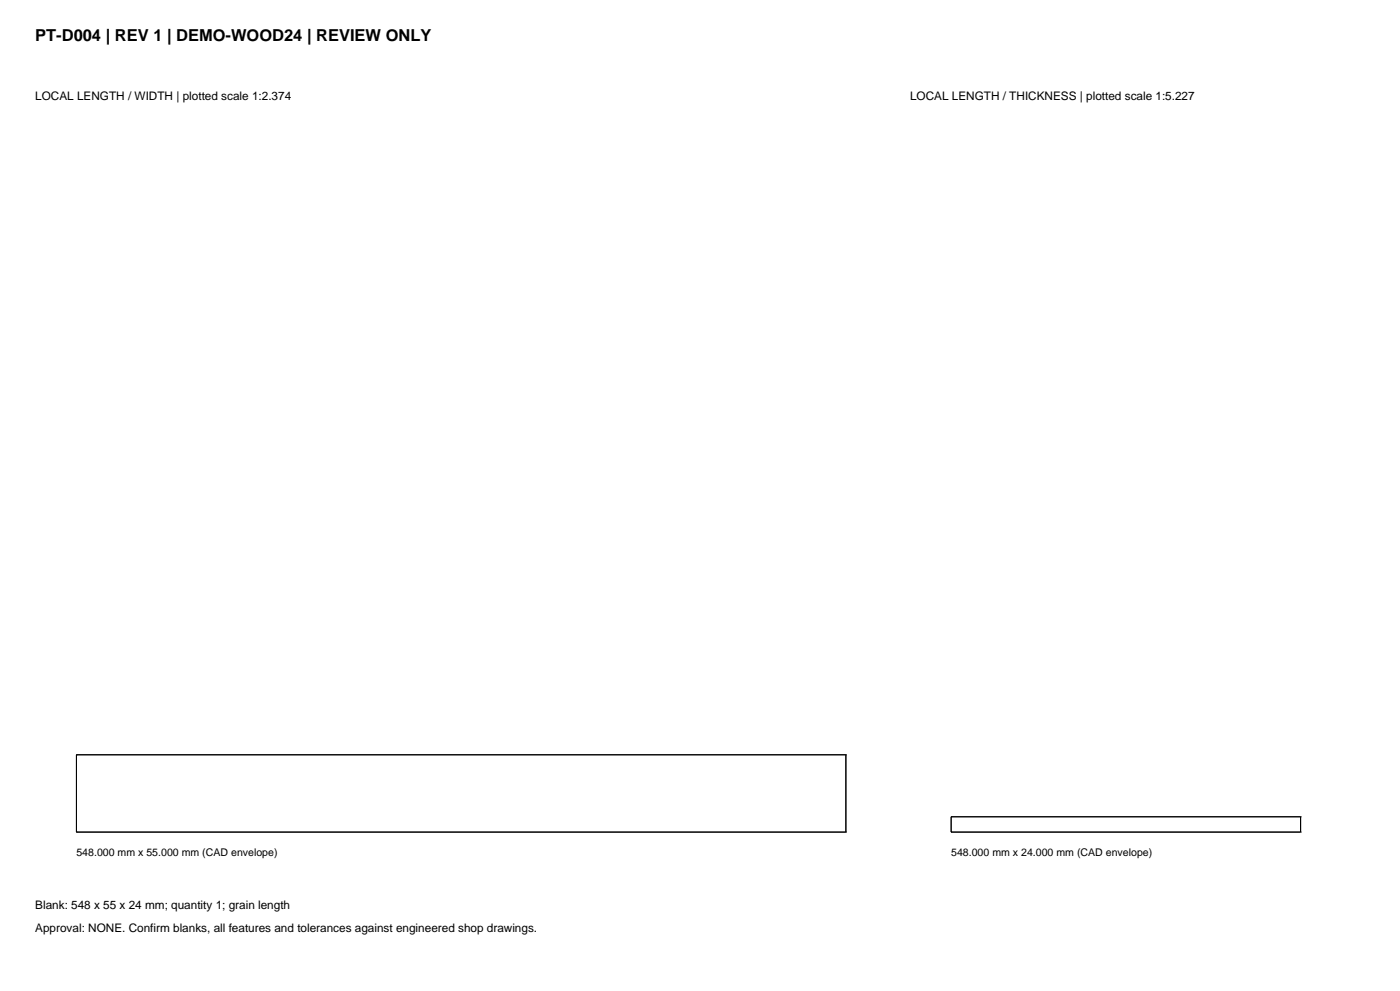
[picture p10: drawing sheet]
<svg xmlns="http://www.w3.org/2000/svg" width="420mm" height="297mm" viewBox="0 0 420 297" stroke-linecap="round" stroke-linejoin="round" font-family="sans-serif">
<defs><g id="words">
<text font-size="4.9" x="10.6" y="12.3">PT-D004 | REV 1 | DEMO-WOOD24 | REVIEW ONLY</text>
<g font-size="3.5">
<text x="10.6" y="30">LOCAL LENGTH / WIDTH | plotted scale 1:2.374</text>
<text x="273" y="30">LOCAL LENGTH / THICKNESS | plotted scale 1:5.227</text>
<text x="10.6" y="272.3">Blank: 548 x 55 x 24 mm; quantity 1; grain length</text>
<text x="10.6" y="279.4">Approval: NONE. Confirm blanks, all features and tolerances against engineered shop drawings.</text>
</g>
<g font-size="3.2">
<text x="22.9" y="256.4">548.000 mm x 55.000 mm (CAD envelope)</text>
<text x="285.3" y="256.4">548.000 mm x 24.000 mm (CAD envelope)</text>
</g>
</g></defs>
<g fill="none" stroke="#000" stroke-width=".3">
<path d="M22.9 226.2h.1M22.9 226.2v23.2M22.9 226.2h230.9M253.8 226.2h.1M253.8 226.2v23.2M22.9 249.4h.1M22.9 249.4h230.9M253.8 249.4h.1M285.3 244.8h.1M285.3 249.4h.1M285.3 249.4h104.9M285.3 244.8v4.6"/>
<path d="M285.3 244.8h104.9M390.2 244.8h.1M390.2 249.4h.1M390.2 244.8v4.6"/>
</g>
<use href="#words"/>
</svg>
